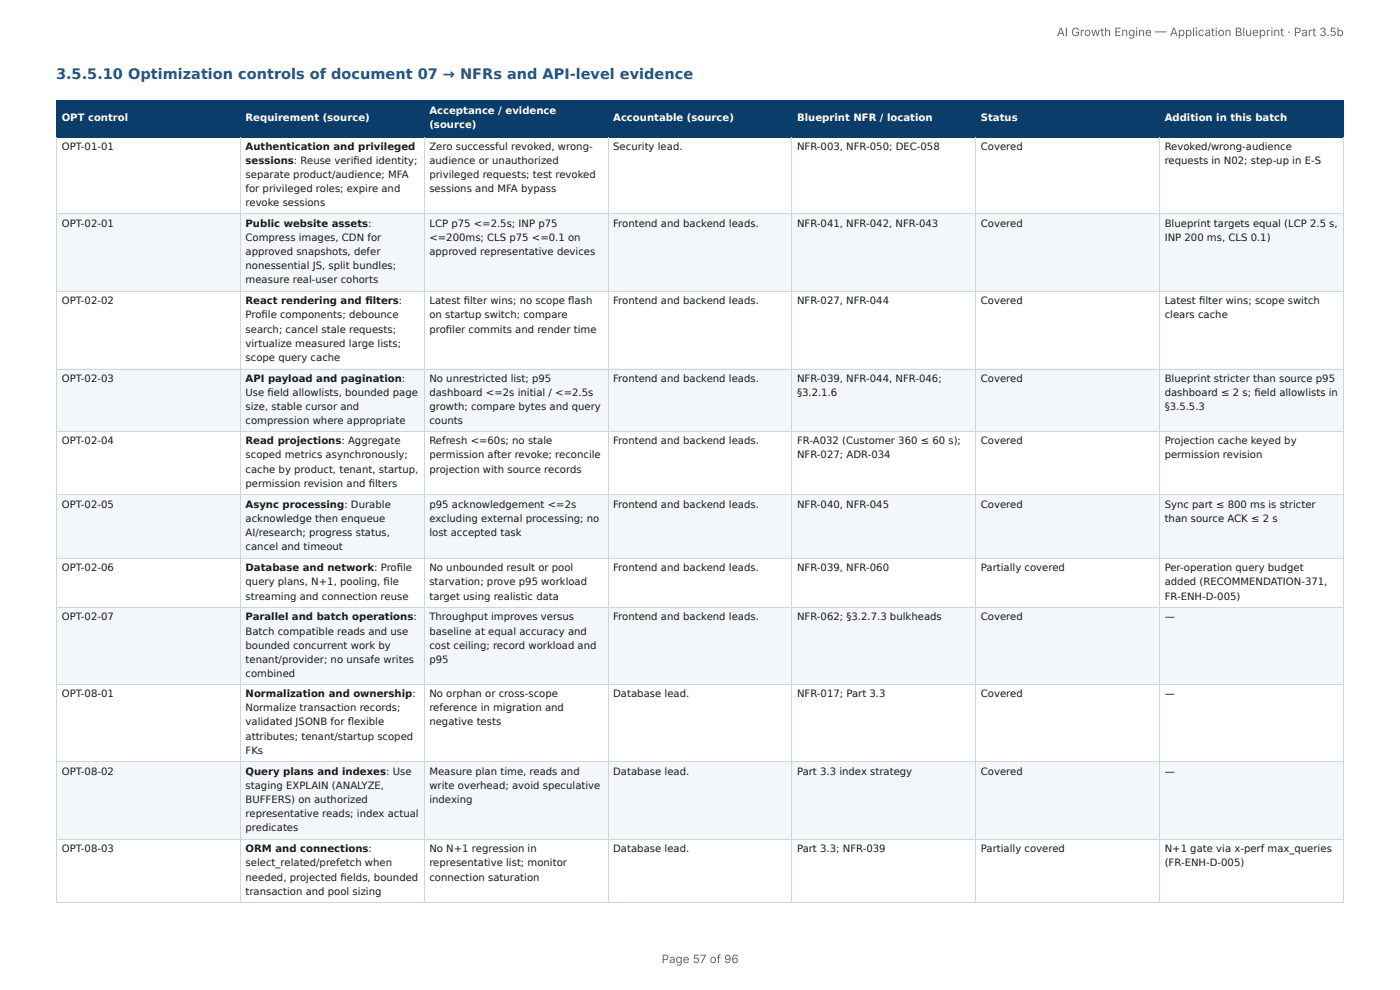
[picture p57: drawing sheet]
<svg xmlns="http://www.w3.org/2000/svg" width="297mm" height="210mm" viewBox="0 0 297 210" stroke-linecap="round" stroke-linejoin="round" font-family="sans-serif">
<defs><g id="words">
<text font-size="3.1" fill="#1f5a8c" x="11.9" y="16.8">3.5.5.10 Optimization controls of document 07 → NFRs and API-level evidence</text>
<g font-size="2.5" fill="#666">
<text x="224.5" y="7.7">AI Growth Engine — Application Blueprint · Part 3.5b</text>
<text x="140.5" y="204.5">Page 57 of 96</text>
</g>
<g font-size="2.1" fill="#fff">
<text x="13.1" y="25.6">OPT control</text>
<text x="52.2" y="25.6">Requirement (source)</text>
<text x="91.2" y="24.2">Acceptance / evidence</text>
<text x="91.2" y="27.2">(source)</text>
<text x="130.2" y="25.6">Accountable (source)</text>
<text x="169.3" y="25.6">Blueprint NFR / location</text>
<text x="208.3" y="25.6">Status</text>
<text x="247.4" y="25.6">Addition in this batch</text>
</g>
<g font-size="2.1" fill="#1a1a1a">
<text x="13.1" y="31.8">OPT-01-01</text>
<text x="52.2" y="31.8">Authentication and privileged</text>
<text x="52.2" y="34.9">sessions: Reuse verifi ed identity;</text>
<text x="91.2" y="31.8">Zero successful revoked, wrong-</text>
<text x="91.2" y="34.9">audience or unauthorized</text>
<text x="130.2" y="31.8">Security lead.</text>
<text x="169.3" y="31.8">NFR-003, NFR-050; DEC-058</text>
<text x="208.3" y="31.8">Covered</text>
<text x="247.4" y="31.8">Revoked/wrong-audience</text>
<text x="247.4" y="34.9">requests in N02; step-up in E-S</text>
<text x="52.2" y="37.9">separate product/audience; MFA</text>
<text x="52.2" y="40.7">for privileged roles; expire and</text>
<text x="91.2" y="37.9">privileged requests; test revoked</text>
<text x="91.2" y="40.7">sessions and MFA bypass</text>
<text x="52.2" y="43.7">revoke sessions</text>
<text x="13.1" y="48.1">OPT-02-01</text>
<text x="52.2" y="48.1">Public website assets:</text>
<text x="52.2" y="51.1">Compress images, CDN for</text>
<text x="91.2" y="48.1">LCP p75 &lt;=2.5s; INP p75</text>
<text x="91.2" y="51.1">&lt;=200ms; CLS p75 &lt;=0.1 on</text>
<text x="130.2" y="48.1">Frontend and backend leads.</text>
<text x="169.3" y="48.1">NFR-041, NFR-042, NFR-043</text>
<text x="208.3" y="48.1">Covered</text>
<text x="247.4" y="48.1">Blueprint targets equal (LCP 2.5 s,</text>
<text x="247.4" y="51.1">INP 200 ms, CLS 0.1)</text>
<text x="52.2" y="54.2">approved snapshots, defer</text>
<text x="52.2" y="57.2">nonessential JS, split bundles;</text>
<text x="91.2" y="54.2">approved representative devices</text>
<text x="13.1" y="64.6">OPT-02-02</text>
<text x="52.2" y="60.2">measure real-user cohorts</text>
<text x="52.2" y="64.6">React rendering and fi lters:</text>
<text x="91.2" y="64.6">Latest fi lter wins; no scope fl ash</text>
<text x="130.2" y="64.6">Frontend and backend leads.</text>
<text x="169.3" y="64.6">NFR-027, NFR-044</text>
<text x="208.3" y="64.6">Covered</text>
<text x="247.4" y="64.6">Latest fi lter wins; scope switch</text>
<text x="52.2" y="67.6">Profi le components; debounce</text>
<text x="52.2" y="70.6">search; cancel stale requests;</text>
<text x="91.2" y="67.6">on startup switch; compare</text>
<text x="91.2" y="70.6">profi ler commits and render time</text>
<text x="247.4" y="67.6">clears cache</text>
<text x="52.2" y="73.6">virtualize measured large lists;</text>
<text x="52.2" y="76.7">scope query cache</text>
<text x="13.1" y="81.1">OPT-02-03</text>
<text x="52.2" y="81.1">API payload and pagination:</text>
<text x="91.2" y="81.1">No unrestricted list; p95</text>
<text x="130.2" y="81.1">Frontend and backend leads.</text>
<text x="169.3" y="81.1">NFR-039, NFR-044, NFR-046;</text>
<text x="208.3" y="81.1">Covered</text>
<text x="247.4" y="81.1">Blueprint stricter than source p95</text>
<text x="52.2" y="84.1">Use fi eld allowlists, bounded page</text>
<text x="52.2" y="87.1">size, stable cursor and</text>
<text x="91.2" y="84.1">dashboard &lt;=2s initial / &lt;=2.5s</text>
<text x="91.2" y="87.1">growth; compare bytes and query</text>
<text x="169.3" y="84.1">§3.2.1.6</text>
<text x="247.4" y="84.1">dashboard ≤ 2 s; fi eld allowlists in</text>
<text x="247.4" y="87.1">§3.5.5.3</text>
<text x="13.1" y="94.3">OPT-02-04</text>
<text x="52.2" y="90.1">compression where appropriate</text>
<text x="52.2" y="94.3">Read projections: Aggregate</text>
<text x="91.2" y="90.1">counts</text>
<text x="91.2" y="94.3">Refresh &lt;=60s; no stale</text>
<text x="130.2" y="94.3">Frontend and backend leads.</text>
<text x="169.3" y="94.3">FR-A032 (Customer 360 ≤ 60 s);</text>
<text x="208.3" y="94.3">Covered</text>
<text x="247.4" y="94.3">Projection cache keyed by</text>
<text x="52.2" y="97.4">scoped metrics asynchronously;</text>
<text x="52.2" y="100.4">cache by product, tenant, startup,</text>
<text x="91.2" y="97.4">permission after revoke; reconcile</text>
<text x="91.2" y="100.4">projection with source records</text>
<text x="169.3" y="97.4">NFR-027; ADR-034</text>
<text x="247.4" y="97.4">permission revision</text>
<text x="13.1" y="107.8">OPT-02-05</text>
<text x="52.2" y="103.4">permission revision and fi lters</text>
<text x="52.2" y="107.8">Async processing: Durable</text>
<text x="91.2" y="107.8">p95 acknowledgement &lt;=2s</text>
<text x="130.2" y="107.8">Frontend and backend leads.</text>
<text x="169.3" y="107.8">NFR-040, NFR-045</text>
<text x="208.3" y="107.8">Covered</text>
<text x="247.4" y="107.8">Sync part ≤ 800 ms is stricter</text>
<text x="52.2" y="110.8">acknowledge then enqueue</text>
<text x="52.2" y="113.8">AI/research; progress status,</text>
<text x="91.2" y="110.8">excluding external processing; no</text>
<text x="91.2" y="113.8">lost accepted task</text>
<text x="247.4" y="110.8">than source ACK ≤ 2 s</text>
<text x="52.2" y="116.9">cancel and timeout</text>
<text x="13.1" y="121.3">OPT-02-06</text>
<text x="52.2" y="121.3">Database and network: Profi le</text>
<text x="52.2" y="124.3">query plans, N+1, pooling, fi le</text>
<text x="91.2" y="121.3">No unbounded result or pool</text>
<text x="91.2" y="124.3">starvation; prove p95 workload</text>
<text x="130.2" y="121.3">Frontend and backend leads.</text>
<text x="169.3" y="121.3">NFR-039, NFR-060</text>
<text x="208.3" y="121.3">Partially covered</text>
<text x="247.4" y="121.3">Per-operation query budget</text>
<text x="247.4" y="124.3">added (RECOMMENDATION-371,</text>
<text x="13.1" y="131.7">OPT-02-07</text>
<text x="52.2" y="127.3">streaming and connection reuse</text>
<text x="52.2" y="131.7">Parallel and batch operations:</text>
<text x="91.2" y="127.3">target using realistic data</text>
<text x="91.2" y="131.7">Throughput improves versus</text>
<text x="130.2" y="131.7">Frontend and backend leads.</text>
<text x="169.3" y="131.7">NFR-062; §3.2.7.3 bulkheads</text>
<text x="208.3" y="131.7">Covered</text>
<text x="247.4" y="127.3">FR-ENH-D-005)</text>
<text x="247.4" y="131.7">—</text>
<text x="52.2" y="134.7">Batch compatible reads and use</text>
<text x="52.2" y="137.8">bounded concurrent work by</text>
<text x="91.2" y="134.7">baseline at equal accuracy and</text>
<text x="91.2" y="137.8">cost ceiling; record workload and</text>
<text x="52.2" y="140.8">tenant/provider; no unsafe writes</text>
<text x="52.2" y="143.8">combined</text>
<text x="91.2" y="140.8">p95</text>
<text x="13.1" y="148">OPT-08-01</text>
<text x="52.2" y="148">Normalization and ownership:</text>
<text x="91.2" y="148">No orphan or cross-scope</text>
<text x="130.2" y="148">Database lead.</text>
<text x="169.3" y="148">NFR-017; Part 3.3</text>
<text x="208.3" y="148">Covered</text>
<text x="247.4" y="148">—</text>
<text x="52.2" y="151">Normalize transaction records;</text>
<text x="52.2" y="154">validated JSONB for fl exible</text>
<text x="91.2" y="151">reference in migration and</text>
<text x="91.2" y="154">negative tests</text>
<text x="52.2" y="157">attributes; tenant/startup scoped</text>
<text x="52.2" y="160.1">FKs</text>
<text x="13.1" y="164.5">OPT-08-02</text>
<text x="52.2" y="164.5">Query plans and indexes: Use</text>
<text x="52.2" y="167.5">staging EXPLAIN (ANALYZE,</text>
<text x="91.2" y="164.5">Measure plan time, reads and</text>
<text x="91.2" y="167.5">write overhead; avoid speculative</text>
<text x="130.2" y="164.5">Database lead.</text>
<text x="169.3" y="164.5">Part 3.3 index strategy</text>
<text x="208.3" y="164.5">Covered</text>
<text x="247.4" y="164.5">—</text>
<text x="52.2" y="170.5">BUFFERS) on authorized</text>
<text x="52.2" y="173.5">representative reads; index actual</text>
<text x="91.2" y="170.5">indexing</text>
<text x="52.2" y="176.5">predicates</text>
<text x="13.1" y="181">OPT-08-03</text>
<text x="52.2" y="181">ORM and connections:</text>
<text x="52.2" y="184">select_related/prefetch when</text>
<text x="91.2" y="181">No N+1 regression in</text>
<text x="91.2" y="184">representative list; monitor</text>
<text x="130.2" y="181">Database lead.</text>
<text x="169.3" y="181">Part 3.3; NFR-039</text>
<text x="208.3" y="181">Partially covered</text>
<text x="247.4" y="181">N+1 gate via x-perf max_queries</text>
<text x="247.4" y="184">(FR-ENH-D-005)</text>
<text x="52.2" y="187">needed, projected fi elds, bounded</text>
<text x="52.2" y="190">transaction and pool sizing</text>
<text x="91.2" y="187">connection saturation</text>
</g>
</g></defs>
<g fill="#0b3d6b">
<path d="M12.1 21.2h39v7.8h-39z"/>
<path d="M51.1 21.2h39v7.8h-39z"/>
<path d="M90.1 21.2h39v7.8h-39z"/>
<path d="M129.1 21.2h39.2v7.8h-39.2z"/>
<path d="M168.3 21.2h38.9v7.8h-38.9z"/>
<path d="M207.2 21.2h39v7.8h-39z"/>
<path d="M246.2 21.2h39.2v7.8h-39.2z"/>
</g>
<g fill="#f4f7fa">
<path d="M12.1 45.5h39v16.5h-39z"/>
<path d="M51.1 45.5h39v16.5h-39z"/>
<path d="M90.1 45.5h39v16.5h-39z"/>
<path d="M129.1 45.5h39.2v16.5h-39.2z"/>
<path d="M168.3 45.5h38.9v16.5h-38.9z"/>
<path d="M207.2 45.5h39v16.5h-39z"/>
<path d="M246.2 45.5h39.2v16.5h-39.2z"/>
<path d="M12.1 78.3h39v13.4h-39z"/>
<path d="M51.1 78.3h39v13.4h-39z"/>
<path d="M90.1 78.3h39v13.4h-39z"/>
<path d="M129.1 78.3h39.2v13.4h-39.2z"/>
<path d="M168.3 78.3h38.9v13.4h-38.9z"/>
<path d="M207.2 78.3h39v13.4h-39z"/>
<path d="M246.2 78.3h39.2v13.4h-39.2z"/>
<path d="M12.1 105.2h39v13.3h-39z"/>
<path d="M51.1 105.2h39v13.3h-39z"/>
<path d="M90.1 105.2h39v13.3h-39z"/>
<path d="M129.1 105.2h39.2v13.3h-39.2z"/>
<path d="M168.3 105.2h38.9v13.3h-38.9z"/>
<path d="M207.2 105.2h39v13.3h-39z"/>
<path d="M246.2 105.2h39.2v13.3h-39.2z"/>
<path d="M12.1 128.9h39v16.5h-39z"/>
<path d="M51.1 128.9h39v16.5h-39z"/>
<path d="M90.1 128.9h39v16.5h-39z"/>
<path d="M129.1 128.9h39.2v16.5h-39.2z"/>
<path d="M168.3 128.9h38.9v16.5h-38.9z"/>
<path d="M207.2 128.9h39v16.5h-39z"/>
<path d="M246.2 128.9h39.2v16.5h-39.2z"/>
<path d="M12.1 161.9h39v16.2h-39z"/>
<path d="M51.1 161.9h39v16.2h-39z"/>
<path d="M90.1 161.9h39v16.2h-39z"/>
<path d="M129.1 161.9h39.2v16.2h-39.2z"/>
<path d="M168.3 161.9h38.9v16.2h-38.9z"/>
<path d="M207.2 161.9h39v16.2h-39z"/>
<path d="M246.2 161.9h39.2v16.2h-39.2z"/>
</g>
<path d="M11.9 21.3h273.5M11.9 29.1h273.5M12 21.2v8M51 21.2v8M90.2 21.2v8M129.2 21.2v8M168.2 21.2v8M207.1 21.2v8M246.3 21.2v8M285.3 21.2v8" fill="none" stroke="#0b3d6b" stroke-width=".21"/>
<g fill="none" stroke="#c9d6e3" stroke-width=".21">
<path d="M12 29.2v162.4M51 29.2v162.4M90.2 29.2v162.4M129.2 29.2v162.4M168.2 29.2v162.4M207.1 29.2v162.4M246.3 29.2v162.4M285.3 29.2v162.4M11.9 45.4h273.5M11.9 61.9h273.5M11.9 78.4h273.5M11.9 91.6h273.5"/>
<path d="M11.9 105.1h273.5M11.9 118.6h273.5M11.9 129h273.5M11.9 145.3h273.5M11.9 161.8h273.5M11.9 178.2h273.5M11.9 191.7h273.5"/>
</g>
<use href="#words"/>
</svg>
